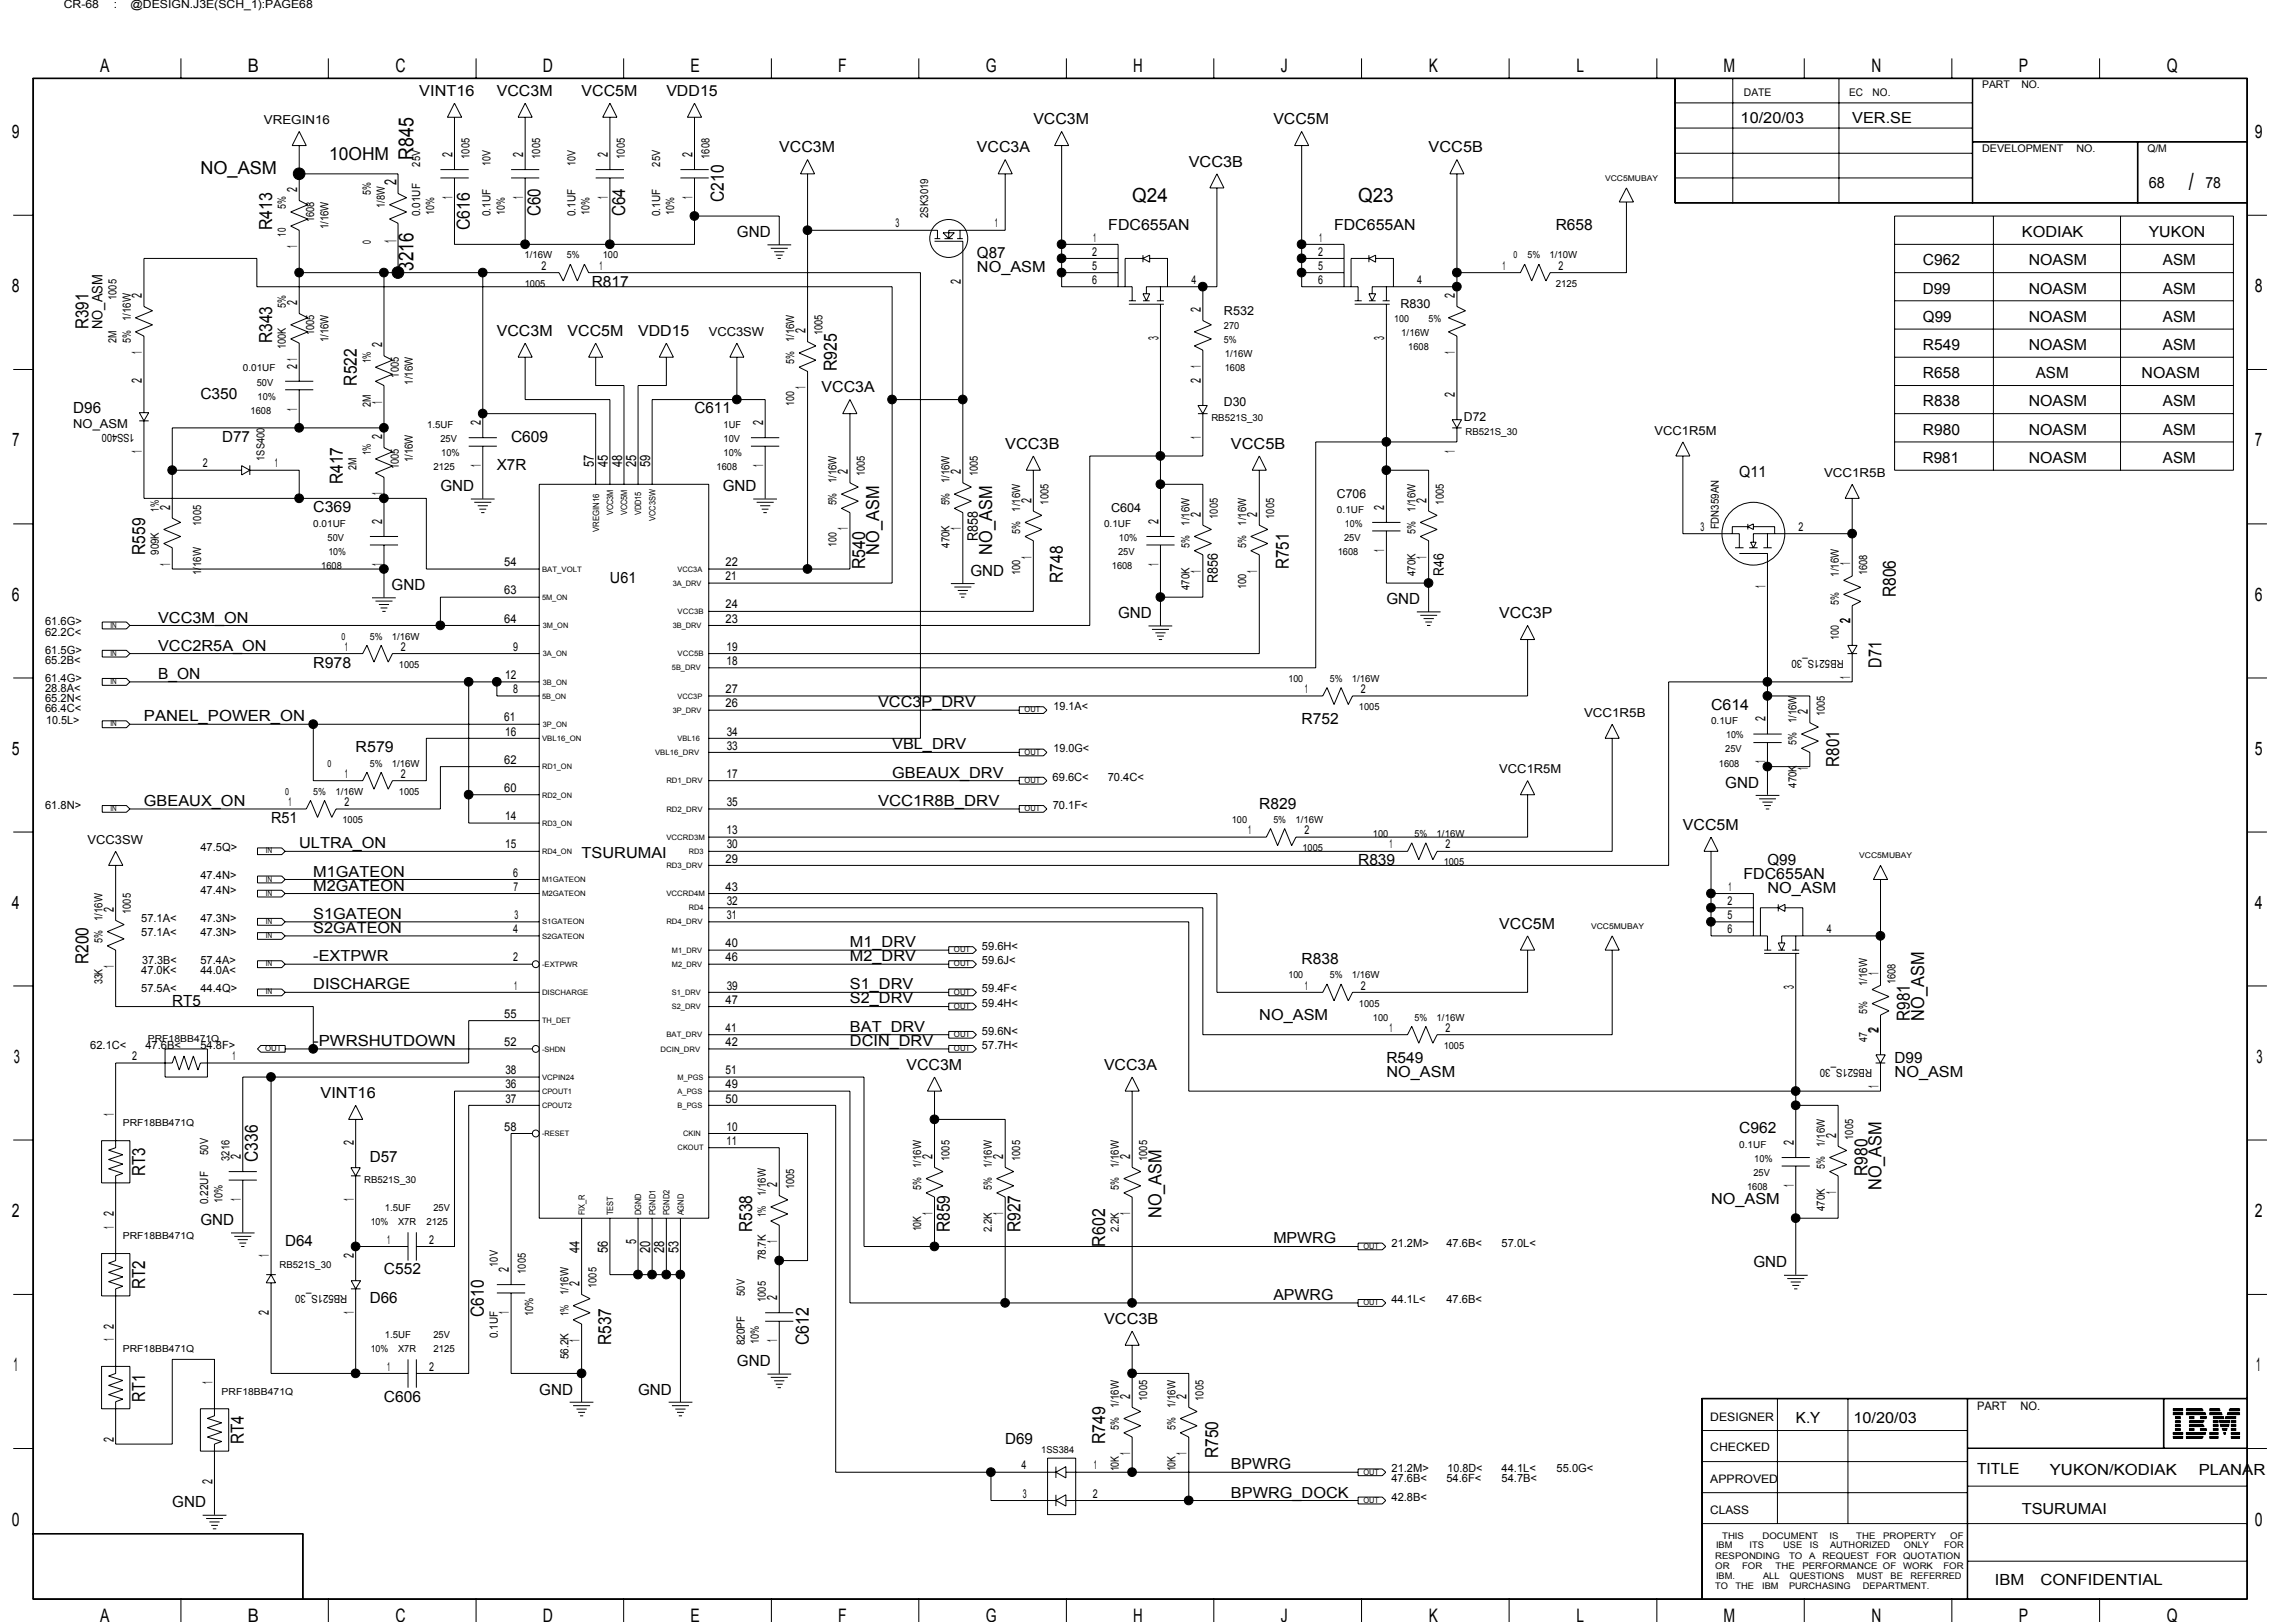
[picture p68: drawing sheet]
<svg xmlns="http://www.w3.org/2000/svg" width="297mm" height="210mm" viewBox="0 0 297 210" stroke-linecap="round" stroke-linejoin="round" font-family="sans-serif">
<defs><g id="words">
<text font-size="3.1" x="283.2" y="24.6">/</text>
<g font-size="2.7">
<text x="53.5" y="20.7" transform="rotate(-90 53.5 20.7)">R845</text>
<text x="53.5" y="35.1" transform="rotate(-90 53.5 35.1)">3216</text>
</g>
<g font-size="2.5">
<text x="146.5" y="26.1">Q24</text>
<text x="175.7" y="26.1">Q23</text>
</g>
<g font-size="2.4">
<text x="13" y="9.4">A</text>
<text x="32" y="9.4">B</text>
<text x="51.2" y="9.4">C</text>
<text x="70.2" y="9.4">D</text>
<text x="89.3" y="9.4">E</text>
<text x="108.4" y="9.4">F</text>
<text x="127.5" y="9.4">G</text>
<text x="146.6" y="9.4">H</text>
<text x="165.7" y="9.4">J</text>
<text x="184.8" y="9.4">K</text>
<text x="203.9" y="9.4">L</text>
<text x="223" y="9.4">M</text>
<text x="242.1" y="9.4">N</text>
<text x="261.2" y="9.4">P</text>
<text x="280.3" y="9.4">Q</text>
<text x="1.5" y="17.9">9</text>
<text x="291.7" y="17.9">9</text>
<text x="1.5" y="37.8">8</text>
<text x="291.7" y="37.8">8</text>
<text x="1.6" y="57.8">7</text>
<text x="291.7" y="57.8">7</text>
<text x="1.5" y="77.7">6</text>
<text x="291.7" y="77.7">6</text>
<text x="1.5" y="97.7">5</text>
<text x="291.7" y="97.7">5</text>
<text x="1.5" y="117.6">4</text>
<text x="291.7" y="117.6">4</text>
<text x="1.8" y="137.5">3</text>
<text x="291.9" y="137.5">3</text>
<text x="1.5" y="157.5">2</text>
<text x="291.7" y="157.5">2</text>
<text x="1.8" y="177.5">1</text>
<text x="291.9" y="177.5">1</text>
<text x="1.5" y="197.4">0</text>
<text x="291.7" y="197.4">0</text>
<text x="13" y="209.9">A</text>
<text x="32" y="209.9">B</text>
<text x="51.2" y="209.9">C</text>
<text x="70.2" y="209.9">D</text>
<text x="89.3" y="209.9">E</text>
<text x="108.4" y="209.9">F</text>
<text x="127.5" y="209.9">G</text>
<text x="146.6" y="209.9">H</text>
<text x="165.7" y="209.9">J</text>
<text x="184.8" y="209.9">K</text>
<text x="203.9" y="209.9">L</text>
<text x="223" y="209.9">M</text>
<text x="242.1" y="209.9">N</text>
<text x="261.2" y="209.9">P</text>
<text x="280.3" y="209.9">Q</text>
</g>
<g font-size="2.3">
<text x="25.9" y="22.5">NO_ASM</text>
<text x="42.6" y="20.7">10OHM</text>
<text x="35.2" y="29.8" transform="rotate(-90 35.2 29.8)">R413</text>
<text x="60.8" y="29.8" transform="rotate(-90 60.8 29.8)">C616</text>
<text x="69.9" y="28" transform="rotate(-90 69.9 28)">C60</text>
<text x="80.9" y="28" transform="rotate(-90 80.9 28)">C64</text>
<text x="93.7" y="26.1" transform="rotate(-90 93.7 26.1)">C210</text>
<text x="11.5" y="42.6" transform="rotate(-90 11.5 42.6)">R391</text>
<text x="35.2" y="44.4" transform="rotate(-90 35.2 44.4)">R343</text>
<text x="46.2" y="49.9" transform="rotate(-90 46.2 49.9)">R522</text>
<text x="108.3" y="48.1" transform="rotate(-90 108.3 48.1)">R925</text>
<text x="44.3" y="62.7" transform="rotate(-90 44.3 62.7)">R417</text>
<text x="18.8" y="71.8" transform="rotate(-90 18.8 71.8)">R559</text>
<text x="113.7" y="71.8" transform="rotate(-90 113.7 71.8)">NO_ASM</text>
<text x="128.4" y="71.8" transform="rotate(-90 128.4 71.8)">NO_ASM</text>
<text x="111.9" y="73.6" transform="rotate(-90 111.9 73.6)">R540</text>
<text x="137.5" y="75.5" transform="rotate(-90 137.5 75.5)">R748</text>
<text x="166.7" y="73.6" transform="rotate(-90 166.7 73.6)">R751</text>
<text x="245.3" y="77.3" transform="rotate(-90 245.3 77.3)">R806</text>
<text x="243.4" y="86.4" transform="rotate(-90 243.4 86.4)">D71</text>
<text x="238" y="99.2" transform="rotate(-90 238 99.2)">R801</text>
<text x="11.5" y="124.8" transform="rotate(-90 11.5 124.8)">R200</text>
<text x="247.1" y="132.1" transform="rotate(-90 247.1 132.1)">R981</text>
<text x="248.9" y="132.1" transform="rotate(-90 248.9 132.1)">NO_ASM</text>
<text x="18.8" y="152.2" transform="rotate(-90 18.8 152.2)">RT3</text>
<text x="33.4" y="150.3" transform="rotate(-90 33.4 150.3)">C336</text>
<text x="241.6" y="152.2" transform="rotate(-90 241.6 152.2)">R980</text>
<text x="243.4" y="154" transform="rotate(-90 243.4 154)">NO_ASM</text>
<text x="97.3" y="159.5" transform="rotate(-90 97.3 159.5)">R538</text>
<text x="122.9" y="159.5" transform="rotate(-90 122.9 159.5)">R859</text>
<text x="132" y="159.5" transform="rotate(-90 132 159.5)">R927</text>
<text x="143" y="161.3" transform="rotate(-90 143 161.3)">R602</text>
<text x="150.3" y="157.6" transform="rotate(-90 150.3 157.6)">NO_ASM</text>
<text x="18.8" y="166.8" transform="rotate(-90 18.8 166.8)">RT2</text>
<text x="62.6" y="170.4" transform="rotate(-90 62.6 170.4)">C610</text>
<text x="79.1" y="174.1" transform="rotate(-90 79.1 174.1)">R537</text>
<text x="104.6" y="174.1" transform="rotate(-90 104.6 174.1)">C612</text>
<text x="18.8" y="181.4" transform="rotate(-90 18.8 181.4)">RT1</text>
<text x="31.6" y="186.9" transform="rotate(-90 31.6 186.9)">RT4</text>
<text x="143" y="186.9" transform="rotate(-90 143 186.9)">R749</text>
<text x="157.6" y="188.7" transform="rotate(-90 157.6 188.7)">R750</text>
</g>
<g font-size="2.2">
<text x="51.3" y="24" transform="rotate(-90 51.3 24)">2</text>
<text x="51.3" y="31.4" transform="rotate(-90 51.3 31.4)">1</text>
</g>
<g font-size="2">
<text x="54.2" y="12.4">VINT16</text>
<text x="64.3" y="12.4">VCC3M</text>
<text x="75.2" y="12.4">VCC5M</text>
<text x="86.2" y="12.4">VDD15</text>
<text x="133.7" y="16.1">VCC3M</text>
<text x="164.7" y="16.1">VCC5M</text>
<text x="225.2" y="15.9">10/20/03</text>
<text x="239.6" y="15.9">VER.SE</text>
<text x="100.8" y="19.7">VCC3M</text>
<text x="126.4" y="19.7">VCC3A</text>
<text x="153.8" y="21.5">VCC3B</text>
<text x="184.8" y="19.7">VCC5B</text>
<text x="143.4" y="29.8">FDC655AN</text>
<text x="172.6" y="29.8">FDC655AN</text>
<text x="201.3" y="29.8">R658</text>
<text x="278" y="24.3">68</text>
<text x="285.3" y="24.3">78</text>
<text x="95.3" y="30.7">GND</text>
<text x="126.4" y="33.4">Q87</text>
<text x="126.4" y="35.3">NO_ASM</text>
<text x="248.8" y="34.3">C962</text>
<text x="261.6" y="30.7">KODIAK</text>
<text x="262.5" y="34.3">NOASM</text>
<text x="278" y="30.7">YUKON</text>
<text x="279.8" y="34.3">ASM</text>
<text x="76.6" y="37.1">R817</text>
<text x="248.8" y="38">D99</text>
<text x="248.8" y="41.7">Q99</text>
<text x="262.5" y="41.7">NOASM</text>
<text x="262.5" y="38">NOASM</text>
<text x="279.8" y="41.7">ASM</text>
<text x="279.8" y="38">ASM</text>
<text x="64.3" y="43.5">VCC3M</text>
<text x="73.4" y="43.5">VCC5M</text>
<text x="82.5" y="43.5">VDD15</text>
<text x="248.8" y="45.3">R549</text>
<text x="262.5" y="45.3">NOASM</text>
<text x="279.8" y="45.3">ASM</text>
<text x="9.5" y="53.5">D96</text>
<text x="25.9" y="51.7">C350</text>
<text x="89.8" y="53.5">C611</text>
<text x="106.3" y="50.8">VCC3A</text>
<text x="248.8" y="52.6">R838</text>
<text x="248.8" y="49">R658</text>
<text x="262.5" y="52.6">NOASM</text>
<text x="263.4" y="49">ASM</text>
<text x="277.1" y="49">NOASM</text>
<text x="279.8" y="52.6">ASM</text>
<text x="28.7" y="57.2">D77</text>
<text x="66.1" y="57.2">C609</text>
<text x="130" y="58.1">VCC3B</text>
<text x="159.3" y="58.1">VCC5B</text>
<text x="248.8" y="59.9">R981</text>
<text x="248.8" y="56.3">R980</text>
<text x="262.5" y="59.9">NOASM</text>
<text x="262.5" y="56.3">NOASM</text>
<text x="279.8" y="56.3">ASM</text>
<text x="279.8" y="59.9">ASM</text>
<text x="57" y="63.6">GND</text>
<text x="64.3" y="60.8">X7R</text>
<text x="93.5" y="63.6">GND</text>
<text x="225" y="61.7">Q11</text>
<text x="40.5" y="66.3">C369</text>
<text x="50.7" y="76.3">GND</text>
<text x="78.9" y="75.4">U61</text>
<text x="125.5" y="74.5">GND</text>
<text x="20.4" y="80.6">VCC3M_ON</text>
<text x="144.7" y="80">GND</text>
<text x="179.4" y="78.2">GND</text>
<text x="194" y="80">VCC3P</text>
<text x="20.4" y="84.2">VCC2R5A_ON</text>
<text x="20.4" y="87.9">B_ON</text>
<text x="40.5" y="86.4">R978</text>
<text x="18.6" y="93.3">PANEL_POWER_ON</text>
<text x="113.6" y="91.5">VCC3P_DRV</text>
<text x="168.4" y="93.7">R752</text>
<text x="221.4" y="91.9">C614</text>
<text x="46" y="97.3">R579</text>
<text x="115.4" y="100.6">GBEAUX_DRV</text>
<text x="115.4" y="97">VBL_DRV</text>
<text x="223.2" y="101.9">GND</text>
<text x="18.6" y="104.3">GBEAUX_ON</text>
<text x="35.1" y="106.5">R51</text>
<text x="113.6" y="104.3">VCC1R8B_DRV</text>
<text x="162.9" y="104.7">R829</text>
<text x="217.7" y="107.4">VCC5M</text>
<text x="38.7" y="109.8">ULTRA_ON</text>
<text x="40.5" y="113.4">M1GATEON</text>
<text x="75.2" y="111.1">TSURUMAI</text>
<text x="175.7" y="112">R839</text>
<text x="225.6" y="113.8">FDC655AN</text>
<text x="228.7" y="112">Q99</text>
<text x="40.5" y="118.9">S1GATEON</text>
<text x="40.5" y="115.3">M2GATEON</text>
<text x="228.7" y="115.6">NO_ASM</text>
<text x="40.5" y="124.4">-EXTPWR</text>
<text x="40.5" y="120.7">S2GATEON</text>
<text x="110" y="122.6">M1_DRV</text>
<text x="110" y="124.4">M2_DRV</text>
<text x="168.4" y="124.8">R838</text>
<text x="194" y="120.2">VCC5M</text>
<text x="22.3" y="130.2">RT5</text>
<text x="40.5" y="128">DISCHARGE</text>
<text x="110" y="128">S1_DRV</text>
<text x="110" y="129.9">S2_DRV</text>
<text x="40.5" y="135.3">-PWRSHUTDOWN</text>
<text x="110" y="133.5">BAT_DRV</text>
<text x="110" y="135.3">DCIN_DRV</text>
<text x="162.9" y="132.1">NO_ASM</text>
<text x="179.4" y="137.5">R549</text>
<text x="245.1" y="137.5">D99</text>
<text x="41.5" y="142.1">VINT16</text>
<text x="117.3" y="138.5">VCC3M</text>
<text x="142.8" y="138.5">VCC3A</text>
<text x="179.4" y="139.4">NO_ASM</text>
<text x="245.1" y="139.4">NO_ASM</text>
<text x="225" y="146.7">C962</text>
<text x="47.9" y="150.3">D57</text>
<text x="221.4" y="155.8">NO_ASM</text>
<text x="25.9" y="158.5">GND</text>
<text x="36.9" y="161.3">D64</text>
<text x="164.7" y="160.9">MPWRG</text>
<text x="49.7" y="164.9">C552</text>
<text x="226.8" y="164">GND</text>
<text x="47.9" y="168.6">D66</text>
<text x="142.8" y="171.3">VCC3B</text>
<text x="164.7" y="168.2">APWRG</text>
<text x="95.3" y="176.8">GND</text>
<text x="49.7" y="181.4">C606</text>
<text x="69.8" y="180.5">GND</text>
<text x="82.5" y="180.5">GND</text>
<text x="232.3" y="184.1">K.Y</text>
<text x="239.8" y="184.1">10/20/03</text>
<text x="130" y="186.9">D69</text>
<text x="159.3" y="190.1">BPWRG</text>
<text x="255.8" y="190.8">TITLE</text>
<text x="265.2" y="190.9">YUKON/KODIAK</text>
<text x="284.5" y="190.9">PLANAR</text>
<text x="22.3" y="195.1">GND</text>
<text x="159.3" y="193.8">BPWRG_DOCK</text>
<text x="261.6" y="196">TSURUMAI</text>
<text x="258.1" y="205.1">IBM</text>
<text x="264" y="205.1">CONFIDENTIAL</text>
</g>
<g font-size="1.9">
<text x="13.2" y="42.6" transform="rotate(-90 13.2 42.6)">NO_ASM</text>
<text x="126.5" y="70" transform="rotate(-90 126.5 70)">R858</text>
<text x="157.5" y="75.5" transform="rotate(-90 157.5 75.5)">R856</text>
<text x="186.8" y="74.5" transform="rotate(-90 186.8 74.5)">R46</text>
</g>
<g font-size="1.8">
<text x="58.5" y="20.3" transform="rotate(-90 58.5 20.3)">2</text>
<text x="67.7" y="20.3" transform="rotate(-90 67.7 20.3)">2</text>
<text x="78.6" y="20.3" transform="rotate(-90 78.6 20.3)">2</text>
<text x="89.6" y="20.3" transform="rotate(-90 89.6 20.3)">2</text>
<text x="38.5" y="24.9" transform="rotate(-90 38.5 24.9)">2</text>
<text x="58.5" y="25.7" transform="rotate(-90 58.5 25.7)">1</text>
<text x="67.7" y="25.7" transform="rotate(-90 67.7 25.7)">1</text>
<text x="78.6" y="25.7" transform="rotate(-90 78.6 25.7)">1</text>
<text x="89.6" y="25.7" transform="rotate(-90 89.6 25.7)">1</text>
<text x="38.5" y="32.1" transform="rotate(-90 38.5 32.1)">1</text>
<text x="18.4" y="38.6" transform="rotate(-90 18.4 38.6)">2</text>
<text x="38.5" y="39.5" transform="rotate(-90 38.5 39.5)">2</text>
<text x="124.3" y="36.8" transform="rotate(-90 124.3 36.8)">2</text>
<text x="155.4" y="40.4" transform="rotate(-90 155.4 40.4)">2</text>
<text x="188.2" y="38.6" transform="rotate(-90 188.2 38.6)">2</text>
<text x="18.4" y="45.8" transform="rotate(-90 18.4 45.8)">1</text>
<text x="38.5" y="47.7" transform="rotate(-90 38.5 47.7)">2</text>
<text x="38.5" y="46.7" transform="rotate(-90 38.5 46.7)">1</text>
<text x="49.4" y="45" transform="rotate(-90 49.4 45)">2</text>
<text x="104.2" y="43.1" transform="rotate(-90 104.2 43.1)">2</text>
<text x="149.9" y="44" transform="rotate(-90 149.9 44)">3</text>
<text x="155.4" y="47.6" transform="rotate(-90 155.4 47.6)">1</text>
<text x="179.1" y="44" transform="rotate(-90 179.1 44)">3</text>
<text x="188.2" y="45.8" transform="rotate(-90 188.2 45.8)">1</text>
<text x="18.4" y="49.5" transform="rotate(-90 18.4 49.5)">2</text>
<text x="38.5" y="53.1" transform="rotate(-90 38.5 53.1)">1</text>
<text x="49.4" y="52.2" transform="rotate(-90 49.4 52.2)">1</text>
<text x="104.2" y="50.4" transform="rotate(-90 104.2 50.4)">1</text>
<text x="155.4" y="49.5" transform="rotate(-90 155.4 49.5)">2</text>
<text x="188.2" y="51.4" transform="rotate(-90 188.2 51.4)">2</text>
<text x="18.4" y="58.6" transform="rotate(-90 18.4 58.6)">1</text>
<text x="49.4" y="56.8" transform="rotate(-90 49.4 56.8)">2</text>
<text x="62.2" y="55" transform="rotate(-90 62.2 55)">2</text>
<text x="98.7" y="55" transform="rotate(-90 98.7 55)">2</text>
<text x="155.4" y="56.8" transform="rotate(-90 155.4 56.8)">1</text>
<text x="188.2" y="58.6" transform="rotate(-90 188.2 58.6)">1</text>
<text x="22" y="66" transform="rotate(-90 22 66)">2</text>
<text x="49.4" y="64.1" transform="rotate(-90 49.4 64.1)">1</text>
<text x="62.2" y="60.4" transform="rotate(-90 62.2 60.4)">1</text>
<text x="76.8" y="60.5" transform="rotate(-90 76.8 60.5)">57</text>
<text x="78.6" y="60.5" transform="rotate(-90 78.6 60.5)">45</text>
<text x="80.5" y="60.5" transform="rotate(-90 80.5 60.5)">48</text>
<text x="82.3" y="60.5" transform="rotate(-90 82.3 60.5)">25</text>
<text x="84.1" y="60.5" transform="rotate(-90 84.1 60.5)">59</text>
<text x="98.7" y="60.4" transform="rotate(-90 98.7 60.4)">1</text>
<text x="109.7" y="61.4" transform="rotate(-90 109.7 61.4)">2</text>
<text x="124.3" y="61.4" transform="rotate(-90 124.3 61.4)">2</text>
<text x="133.4" y="65" transform="rotate(-90 133.4 65)">2</text>
<text x="179.1" y="66" transform="rotate(-90 179.1 66)">2</text>
<text x="184.6" y="65" transform="rotate(-90 184.6 65)">2</text>
<text x="49.4" y="67.8" transform="rotate(-90 49.4 67.8)">2</text>
<text x="109.7" y="68.6" transform="rotate(-90 109.7 68.6)">1</text>
<text x="124.3" y="68.6" transform="rotate(-90 124.3 68.6)">1</text>
<text x="149.9" y="67.8" transform="rotate(-90 149.9 67.8)">2</text>
<text x="155.4" y="66.9" transform="rotate(-90 155.4 66.9)">2</text>
<text x="162.7" y="66.9" transform="rotate(-90 162.7 66.9)">2</text>
<text x="179.1" y="71.4" transform="rotate(-90 179.1 71.4)">1</text>
<text x="22" y="73.2" transform="rotate(-90 22 73.2)">1</text>
<text x="49.4" y="73.2" transform="rotate(-90 49.4 73.2)">1</text>
<text x="133.4" y="72.3" transform="rotate(-90 133.4 72.3)">1</text>
<text x="149.9" y="73.2" transform="rotate(-90 149.9 73.2)">1</text>
<text x="155.4" y="74.1" transform="rotate(-90 155.4 74.1)">1</text>
<text x="162.7" y="74.1" transform="rotate(-90 162.7 74.1)">1</text>
<text x="184.6" y="72.3" transform="rotate(-90 184.6 72.3)">1</text>
<text x="228.4" y="76.1" transform="rotate(-90 228.4 76.1)">1</text>
<text x="239.4" y="73.1" transform="rotate(-90 239.4 73.1)">1</text>
<text x="239.4" y="80.6" transform="rotate(-90 239.4 80.6)">2</text>
<text x="239.4" y="87.8" transform="rotate(-90 239.4 87.8)">1</text>
<text x="228.4" y="93.4" transform="rotate(-90 228.4 93.4)">2</text>
<text x="233.9" y="92.4" transform="rotate(-90 233.9 92.4)">2</text>
<text x="228.4" y="98.8" transform="rotate(-90 228.4 98.8)">1</text>
<text x="233.9" y="99.7" transform="rotate(-90 233.9 99.7)">1</text>
<text x="14.7" y="118" transform="rotate(-90 14.7 118)">2</text>
<text x="14.7" y="125.3" transform="rotate(-90 14.7 125.3)">1</text>
<text x="232.1" y="128" transform="rotate(-90 232.1 128)">3</text>
<text x="243" y="126.1" transform="rotate(-90 243 126.1)">1</text>
<text x="243" y="133.6" transform="rotate(-90 243 133.6)">2</text>
<text x="243" y="140.8" transform="rotate(-90 243 140.8)">1</text>
<text x="14.7" y="144.4" transform="rotate(-90 14.7 144.4)">1</text>
<text x="31.2" y="150" transform="rotate(-90 31.2 150)">2</text>
<text x="45.8" y="148.1" transform="rotate(-90 45.8 148.1)">2</text>
<text x="120.6" y="150" transform="rotate(-90 120.6 150)">2</text>
<text x="129.8" y="150" transform="rotate(-90 129.8 150)">2</text>
<text x="146.2" y="150" transform="rotate(-90 146.2 150)">2</text>
<text x="232.1" y="148.1" transform="rotate(-90 232.1 148.1)">2</text>
<text x="237.6" y="147.2" transform="rotate(-90 237.6 147.2)">2</text>
<text x="31.2" y="155.4" transform="rotate(-90 31.2 155.4)">1</text>
<text x="45.8" y="155.4" transform="rotate(-90 45.8 155.4)">1</text>
<text x="100.6" y="153.6" transform="rotate(-90 100.6 153.6)">2</text>
<text x="232.1" y="153.6" transform="rotate(-90 232.1 153.6)">1</text>
<text x="237.6" y="154.5" transform="rotate(-90 237.6 154.5)">1</text>
<text x="14.7" y="159" transform="rotate(-90 14.7 159)">1</text>
<text x="14.7" y="157.4" transform="rotate(-90 14.7 157.4)">2</text>
<text x="82.3" y="161" transform="rotate(-90 82.3 161)">5</text>
<text x="100.6" y="160.9" transform="rotate(-90 100.6 160.9)">1</text>
<text x="120.6" y="157.2" transform="rotate(-90 120.6 157.2)">1</text>
<text x="129.8" y="157.2" transform="rotate(-90 129.8 157.2)">1</text>
<text x="146.2" y="157.2" transform="rotate(-90 146.2 157.2)">1</text>
<text x="34.8" y="162.6" transform="rotate(-90 34.8 162.6)">1</text>
<text x="45.8" y="162.8" transform="rotate(-90 45.8 162.8)">2</text>
<text x="65.8" y="164.6" transform="rotate(-90 65.8 164.6)">2</text>
<text x="75" y="166.4" transform="rotate(-90 75 166.4)">2</text>
<text x="75" y="162.2" transform="rotate(-90 75 162.2)">44</text>
<text x="78.6" y="162.2" transform="rotate(-90 78.6 162.2)">56</text>
<text x="84.1" y="162.2" transform="rotate(-90 84.1 162.2)">20</text>
<text x="85.9" y="162.2" transform="rotate(-90 85.9 162.2)">28</text>
<text x="87.8" y="162.2" transform="rotate(-90 87.8 162.2)">53</text>
<text x="14.7" y="173.6" transform="rotate(-90 14.7 173.6)">1</text>
<text x="14.7" y="172" transform="rotate(-90 14.7 172)">2</text>
<text x="34.8" y="170.1" transform="rotate(-90 34.8 170.1)">2</text>
<text x="45.8" y="170" transform="rotate(-90 45.8 170)">1</text>
<text x="65.8" y="170" transform="rotate(-90 65.8 170)">1</text>
<text x="75" y="173.7" transform="rotate(-90 75 173.7)">1</text>
<text x="100.6" y="173.7" transform="rotate(-90 100.6 173.7)">1</text>
<text x="100.6" y="168.3" transform="rotate(-90 100.6 168.3)">2</text>
<text x="27.5" y="179.1" transform="rotate(-90 27.5 179.1)">1</text>
<text x="146.2" y="181" transform="rotate(-90 146.2 181)">2</text>
<text x="153.5" y="181" transform="rotate(-90 153.5 181)">2</text>
<text x="14.7" y="186.6" transform="rotate(-90 14.7 186.6)">2</text>
<text x="146.2" y="188.3" transform="rotate(-90 146.2 188.3)">1</text>
<text x="153.5" y="188.3" transform="rotate(-90 153.5 188.3)">1</text>
<text x="27.5" y="192.1" transform="rotate(-90 27.5 192.1)">2</text>
</g>
<g font-size="1.6">
<text x="34.1" y="16.1">VREGIN16</text>
<text x="115.9" y="29.4">3</text>
<text x="128.7" y="29.4">1</text>
<text x="70.1" y="34.9">2</text>
<text x="77.6" y="34.9">1</text>
<text x="141.3" y="34.9">5</text>
<text x="141.3" y="33.1">2</text>
<text x="141.4" y="31.3">1</text>
<text x="170.5" y="34.9">5</text>
<text x="170.5" y="33.1">2</text>
<text x="170.6" y="31.3">1</text>
<text x="194.4" y="34.9">1</text>
<text x="201.6" y="34.9">2</text>
<text x="141.3" y="36.7">6</text>
<text x="154.2" y="36.7">4</text>
<text x="158.3" y="40.7">R532</text>
<text x="170.5" y="36.7">6</text>
<text x="181.2" y="39.8">R830</text>
<text x="183.4" y="36.7">4</text>
<text x="91.7" y="43.5">VCC3SW</text>
<text x="158.3" y="52.6">D30</text>
<text x="9.5" y="55.4">NO_ASM</text>
<text x="189.4" y="54.4">D72</text>
<text x="214.1" y="56.3">VCC1R5M</text>
<text x="26.2" y="60.5">2</text>
<text x="35.6" y="60.5">1</text>
<text x="173" y="64.5">C706</text>
<text x="236" y="61.7">VCC1R5B</text>
<text x="143.7" y="66.3">C604</text>
<text x="220" y="68.7">3</text>
<text x="232.7" y="68.7">2</text>
<text x="65.2" y="76.9">63</text>
<text x="65.2" y="73.3">54</text>
<text x="93.9" y="73.3">22</text>
<text x="93.9" y="75.1">21</text>
<text x="65.2" y="80.6">64</text>
<text x="93.9" y="78.7">24</text>
<text x="93.9" y="80.6">23</text>
<text x="44.6" y="84.2">1</text>
<text x="51.9" y="84.2">2</text>
<text x="65.4" y="87.9">12</text>
<text x="66.4" y="84.2">9</text>
<text x="66.4" y="89.7">8</text>
<text x="93.9" y="89.7">27</text>
<text x="94" y="84.2">19</text>
<text x="94" y="86">18</text>
<text x="168.8" y="89.7">1</text>
<text x="176.1" y="89.7">2</text>
<text x="65.2" y="93.4">61</text>
<text x="65.4" y="95.2">16</text>
<text x="93.9" y="91.5">26</text>
<text x="94" y="95.2">34</text>
<text x="204.9" y="92.8">VCC1R5B</text>
<text x="44.6" y="100.7">1</text>
<text x="51.9" y="100.7">2</text>
<text x="65.2" y="98.8">62</text>
<text x="94" y="100.7">17</text>
<text x="94" y="97">33</text>
<text x="194" y="100.1">VCC1R5M</text>
<text x="37.3" y="104.3">1</text>
<text x="44.6" y="104.3">2</text>
<text x="65.2" y="102.5">60</text>
<text x="65.4" y="106.2">14</text>
<text x="94" y="108">13</text>
<text x="94" y="104.3">35</text>
<text x="161.5" y="108">1</text>
<text x="168.8" y="108">2</text>
<text x="11.3" y="109.2">VCC3SW</text>
<text x="65.4" y="109.8">15</text>
<text x="66.4" y="113.5">6</text>
<text x="93.9" y="111.6">29</text>
<text x="94" y="109.8">30</text>
<text x="179.8" y="109.8">1</text>
<text x="187" y="109.8">2</text>
<text x="66.4" y="115.3">7</text>
<text x="66.5" y="118.9">3</text>
<text x="93.9" y="115.3">43</text>
<text x="94" y="117.1">32</text>
<text x="94" y="118.9">31</text>
<text x="223.5" y="118.9">5</text>
<text x="223.5" y="117.1">2</text>
<text x="223.6" y="115.3">1</text>
<text x="66.4" y="120.8">4</text>
<text x="66.4" y="124.4">2</text>
<text x="93.9" y="124.4">46</text>
<text x="93.9" y="122.6">40</text>
<text x="223.5" y="120.8">6</text>
<text x="236.3" y="120.8">4</text>
<text x="65.2" y="131.7">55</text>
<text x="66.5" y="128.1">1</text>
<text x="93.9" y="129.9">47</text>
<text x="94" y="128.1">39</text>
<text x="168.8" y="128.1">1</text>
<text x="176.1" y="128.1">2</text>
<text x="17.1" y="137.2">2</text>
<text x="30.1" y="137.2">1</text>
<text x="65.2" y="135.4">52</text>
<text x="93.9" y="135.4">42</text>
<text x="93.9" y="133.5">41</text>
<text x="179.8" y="133.5">1</text>
<text x="187" y="133.5">2</text>
<text x="65.4" y="139">38</text>
<text x="65.4" y="142.7">37</text>
<text x="65.4" y="140.8">36</text>
<text x="93.9" y="139">51</text>
<text x="93.9" y="142.7">50</text>
<text x="93.9" y="140.8">49</text>
<text x="65.2" y="146.3">58</text>
<text x="94" y="148.1">11</text>
<text x="94" y="146.3">10</text>
<text x="50.1" y="160.9">1</text>
<text x="55.5" y="160.9">2</text>
<text x="50.1" y="177.4">1</text>
<text x="55.5" y="177.4">2</text>
<text x="132.2" y="190.2">4</text>
<text x="141.5" y="190.2">1</text>
<text x="132.3" y="193.8">3</text>
<text x="141.4" y="193.8">2</text>
</g>
<g font-size="1.5">
<text x="8.3" y="1">CR-68</text>
<text x="14.7" y="1">:</text>
<text x="16.9" y="1">@DESIGN.J3E(SCH_1):PAGE68</text>
<text x="54.4" y="21.6" transform="rotate(-90 54.4 21.6)">25V</text>
<text x="60.7" y="20.6" transform="rotate(-90 60.7 20.6)">1005</text>
<text x="63.5" y="21.5" transform="rotate(-90 63.5 21.5)">10V</text>
<text x="69.9" y="20.6" transform="rotate(-90 69.9 20.6)">1005</text>
<text x="74.4" y="21.5" transform="rotate(-90 74.4 21.5)">10V</text>
<text x="80.8" y="20.6" transform="rotate(-90 80.8 20.6)">1005</text>
<text x="85.4" y="21.6" transform="rotate(-90 85.4 21.6)">25V</text>
<text x="91.8" y="20.6" transform="rotate(-90 91.8 20.6)">1608</text>
<text x="37" y="27.1" transform="rotate(-90 37 27.1)">5%</text>
<text x="40.6" y="28.8" transform="rotate(-90 40.6 28.8)">1608</text>
<text x="42.5" y="29.7" transform="rotate(-90 42.5 29.7)">1/16W</text>
<text x="48" y="25.2" transform="rotate(-90 48 25.2)">5%</text>
<text x="49.8" y="26.9" transform="rotate(-90 49.8 26.9)">1/8W</text>
<text x="54.4" y="28" transform="rotate(-90 54.4 28)">0.01UF</text>
<text x="56.2" y="27.9" transform="rotate(-90 56.2 27.9)">10%</text>
<text x="63.5" y="28" transform="rotate(-90 63.5 28)">0.1UF</text>
<text x="65.3" y="27.9" transform="rotate(-90 65.3 27.9)">10%</text>
<text x="74.4" y="28" transform="rotate(-90 74.4 28)">0.1UF</text>
<text x="76.3" y="27.9" transform="rotate(-90 76.3 27.9)">10%</text>
<text x="85.4" y="28" transform="rotate(-90 85.4 28)">0.1UF</text>
<text x="87.2" y="27.9" transform="rotate(-90 87.2 27.9)">10%</text>
<text x="37" y="30.6" transform="rotate(-90 37 30.6)">10</text>
<text x="48" y="31.6" transform="rotate(-90 48 31.6)">0</text>
<text x="15.1" y="38.8" transform="rotate(-90 15.1 38.8)">1005</text>
<text x="16.9" y="41.6" transform="rotate(-90 16.9 41.6)">1/16W</text>
<text x="37" y="39.8" transform="rotate(-90 37 39.8)">5%</text>
<text x="15.1" y="44.4" transform="rotate(-90 15.1 44.4)">2M</text>
<text x="16.9" y="44.4" transform="rotate(-90 16.9 44.4)">5%</text>
<text x="37" y="45.2" transform="rotate(-90 37 45.2)">100K</text>
<text x="40.6" y="43.4" transform="rotate(-90 40.6 43.4)">1005</text>
<text x="42.5" y="44.3" transform="rotate(-90 42.5 44.3)">1/16W</text>
<text x="48" y="47" transform="rotate(-90 48 47)">1%</text>
<text x="102.7" y="47.1" transform="rotate(-90 102.7 47.1)">5%</text>
<text x="102.7" y="44.3" transform="rotate(-90 102.7 44.3)">1/16W</text>
<text x="106.4" y="43.4" transform="rotate(-90 106.4 43.4)">1005</text>
<text x="48" y="52.6" transform="rotate(-90 48 52.6)">2M</text>
<text x="51.6" y="48.9" transform="rotate(-90 51.6 48.9)">1005</text>
<text x="53.4" y="49.8" transform="rotate(-90 53.4 49.8)">1/16W</text>
<text x="102.7" y="52.5" transform="rotate(-90 102.7 52.5)">100</text>
<text x="48" y="58.9" transform="rotate(-90 48 58.9)">1%</text>
<text x="53.4" y="59.8" transform="rotate(-90 53.4 59.8)">1/16W</text>
<text x="46.1" y="60.9" transform="rotate(-90 46.1 60.9)">2M</text>
<text x="51.6" y="60.7" transform="rotate(-90 51.6 60.7)">1005</text>
<text x="108.2" y="65.4" transform="rotate(-90 108.2 65.4)">5%</text>
<text x="108.2" y="62.6" transform="rotate(-90 108.2 62.6)">1/16W</text>
<text x="111.9" y="61.7" transform="rotate(-90 111.9 61.7)">1005</text>
<text x="122.8" y="65.4" transform="rotate(-90 122.8 65.4)">5%</text>
<text x="122.8" y="62.6" transform="rotate(-90 122.8 62.6)">1/16W</text>
<text x="126.5" y="61.7" transform="rotate(-90 126.5 61.7)">1005</text>
<text x="135.6" y="65.3" transform="rotate(-90 135.6 65.3)">1005</text>
<text x="186.8" y="65.3" transform="rotate(-90 186.8 65.3)">1005</text>
<text x="20.5" y="71.8" transform="rotate(-90 20.5 71.8)">909K</text>
<text x="20.5" y="66.2" transform="rotate(-90 20.5 66.2)">1%</text>
<text x="26" y="68.1" transform="rotate(-90 26 68.1)">1005</text>
<text x="108.2" y="70.8" transform="rotate(-90 108.2 70.8)">100</text>
<text x="122.8" y="70.9" transform="rotate(-90 122.8 70.9)">470K</text>
<text x="132" y="69.1" transform="rotate(-90 132 69.1)">5%</text>
<text x="132" y="66.2" transform="rotate(-90 132 66.2)">1/16W</text>
<text x="153.9" y="70.9" transform="rotate(-90 153.9 70.9)">5%</text>
<text x="153.9" y="68.1" transform="rotate(-90 153.9 68.1)">1/16W</text>
<text x="157.5" y="67.1" transform="rotate(-90 157.5 67.1)">1005</text>
<text x="161.2" y="70.9" transform="rotate(-90 161.2 70.9)">5%</text>
<text x="161.2" y="68.1" transform="rotate(-90 161.2 68.1)">1/16W</text>
<text x="164.8" y="67.1" transform="rotate(-90 164.8 67.1)">1005</text>
<text x="183.1" y="69.1" transform="rotate(-90 183.1 69.1)">5%</text>
<text x="183.1" y="66.2" transform="rotate(-90 183.1 66.2)">1/16W</text>
<text x="26" y="74.4" transform="rotate(-90 26 74.4)">1/16W</text>
<text x="132" y="74.4" transform="rotate(-90 132 74.4)">100</text>
<text x="153.9" y="76.4" transform="rotate(-90 153.9 76.4)">470K</text>
<text x="161.2" y="76.3" transform="rotate(-90 161.2 76.3)">100</text>
<text x="183.1" y="74.5" transform="rotate(-90 183.1 74.5)">470K</text>
<text x="237.9" y="74.6" transform="rotate(-90 237.9 74.6)">1/16W</text>
<text x="241.6" y="74.4" transform="rotate(-90 241.6 74.4)">1608</text>
<text x="5.8" y="80.9">61.6G&gt;</text>
<text x="5.8" y="82.3">62.2C&lt;</text>
<text x="237.9" y="82.8" transform="rotate(-90 237.9 82.8)">100</text>
<text x="237.9" y="78.3" transform="rotate(-90 237.9 78.3)">5%</text>
<text x="5.8" y="84.6">61.5G&gt;</text>
<text x="5.8" y="85.9">65.2B&lt;</text>
<text x="5.8" y="88.2">61.4G&gt;</text>
<text x="5.8" y="89.6">28.8A&lt;</text>
<text x="5.8" y="90.9">65.2N&lt;</text>
<text x="5.8" y="92.2">66.4C&lt;</text>
<text x="6" y="93.7">10.5L&gt;</text>
<text x="136.3" y="91.9">19.1A&lt;</text>
<text x="232.4" y="93.6" transform="rotate(-90 232.4 93.6)">1/16W</text>
<text x="236.1" y="92.7" transform="rotate(-90 236.1 92.7)">1005</text>
<text x="136.2" y="101">69.6C&lt;</text>
<text x="136.3" y="97.4">19.0G&lt;</text>
<text x="143.3" y="101">70.4C&lt;</text>
<text x="232.4" y="101.9" transform="rotate(-90 232.4 101.9)">470K</text>
<text x="232.4" y="96.5" transform="rotate(-90 232.4 96.5)">5%</text>
<text x="5.8" y="104.7">61.8N&gt;</text>
<text x="136.2" y="104.7">70.1F&lt;</text>
<text x="25.9" y="113.8">47.4N&gt;</text>
<text x="25.9" y="110.2">47.5Q&gt;</text>
<text x="13.2" y="119.2" transform="rotate(-90 13.2 119.2)">1/16W</text>
<text x="16.9" y="118.3" transform="rotate(-90 16.9 118.3)">1005</text>
<text x="18.3" y="119.3">57.1A&lt;</text>
<text x="25.9" y="119.3">47.3N&gt;</text>
<text x="25.9" y="115.6">47.4N&gt;</text>
<text x="13.2" y="122" transform="rotate(-90 13.2 122)">5%</text>
<text x="18.3" y="121.1">57.1A&lt;</text>
<text x="18.4" y="124.8">37.3B&lt;</text>
<text x="25.9" y="124.8">57.4A&gt;</text>
<text x="25.9" y="121.1">47.3N&gt;</text>
<text x="127" y="123">59.6H&lt;</text>
<text x="127" y="124.8">59.6J&lt;</text>
<text x="13.2" y="127.4" transform="rotate(-90 13.2 127.4)">33K</text>
<text x="18.3" y="126.1">47.0K&lt;</text>
<text x="18.3" y="128.4">57.5A&lt;</text>
<text x="25.9" y="126.1">44.0A&lt;</text>
<text x="25.9" y="128.4">44.4Q&gt;</text>
<text x="127" y="128.4">59.4F&lt;</text>
<text x="127" y="130.3">59.4H&lt;</text>
<text x="241.6" y="131.2" transform="rotate(-90 241.6 131.2)">5%</text>
<text x="241.6" y="127.6" transform="rotate(-90 241.6 127.6)">1/16W</text>
<text x="245.2" y="127.4" transform="rotate(-90 245.2 127.4)">1608</text>
<text x="11.7" y="135.7">62.1C&lt;</text>
<text x="18.8" y="135.7">47.6B&lt;</text>
<text x="25.9" y="135.7">54.8F&gt;</text>
<text x="127" y="133.9">59.6N&lt;</text>
<text x="127" y="135.7">57.7H&lt;</text>
<text x="241.6" y="134.9" transform="rotate(-90 241.6 134.9)">47</text>
<text x="26.9" y="149.4" transform="rotate(-90 26.9 149.4)">50V</text>
<text x="236.1" y="148.4" transform="rotate(-90 236.1 148.4)">1/16W</text>
<text x="239.7" y="147.5" transform="rotate(-90 239.7 147.5)">1005</text>
<text x="26.9" y="155.8" transform="rotate(-90 26.9 155.8)">0.22UF</text>
<text x="28.8" y="155.7" transform="rotate(-90 28.8 155.7)">10%</text>
<text x="29.7" y="150.2" transform="rotate(-90 29.7 150.2)">3216</text>
<text x="99.1" y="154.8" transform="rotate(-90 99.1 154.8)">1/16W</text>
<text x="102.7" y="153.9" transform="rotate(-90 102.7 153.9)">1005</text>
<text x="119.2" y="154" transform="rotate(-90 119.2 154)">5%</text>
<text x="119.2" y="151.2" transform="rotate(-90 119.2 151.2)">1/16W</text>
<text x="122.8" y="150.2" transform="rotate(-90 122.8 150.2)">1005</text>
<text x="128.3" y="154" transform="rotate(-90 128.3 154)">5%</text>
<text x="128.3" y="151.2" transform="rotate(-90 128.3 151.2)">1/16W</text>
<text x="132" y="150.2" transform="rotate(-90 132 150.2)">1005</text>
<text x="144.8" y="154" transform="rotate(-90 144.8 154)">5%</text>
<text x="144.8" y="151.2" transform="rotate(-90 144.8 151.2)">1/16W</text>
<text x="148.4" y="150.2" transform="rotate(-90 148.4 150.2)">1005</text>
<text x="236.1" y="151.3" transform="rotate(-90 236.1 151.3)">5%</text>
<text x="99.1" y="157.5" transform="rotate(-90 99.1 157.5)">1%</text>
<text x="119.2" y="159.4" transform="rotate(-90 119.2 159.4)">10K</text>
<text x="128.3" y="159.5" transform="rotate(-90 128.3 159.5)">2.2K</text>
<text x="144.8" y="159.5" transform="rotate(-90 144.8 159.5)">2.2K</text>
<text x="180" y="161.3">21.2M&gt;</text>
<text x="187.1" y="161.3">47.6B&lt;</text>
<text x="194.3" y="161.3">57.0L&lt;</text>
<text x="236.1" y="156.7" transform="rotate(-90 236.1 156.7)">470K</text>
<text x="64.4" y="163.9" transform="rotate(-90 64.4 163.9)">10V</text>
<text x="68" y="164.8" transform="rotate(-90 68 164.8)">1005</text>
<text x="73.5" y="167.6" transform="rotate(-90 73.5 167.6)">1/16W</text>
<text x="77.2" y="166.7" transform="rotate(-90 77.2 166.7)">1005</text>
<text x="96.3" y="167.7" transform="rotate(-90 96.3 167.7)">50V</text>
<text x="99.1" y="163.1" transform="rotate(-90 99.1 163.1)">78.7K</text>
<text x="64.4" y="173.2" transform="rotate(-90 64.4 173.2)">0.1UF</text>
<text x="69" y="170.3" transform="rotate(-90 69 170.3)">10%</text>
<text x="73.5" y="170.3" transform="rotate(-90 73.5 170.3)">1%</text>
<text x="98.2" y="174" transform="rotate(-90 98.2 174)">10%</text>
<text x="99.1" y="168.5" transform="rotate(-90 99.1 168.5)">1005</text>
<text x="180" y="168.6">44.1L&lt;</text>
<text x="187.1" y="168.6">47.6B&lt;</text>
<text x="73.5" y="175.9" transform="rotate(-90 73.5 175.9)">56.2K</text>
<text x="96.3" y="174.1" transform="rotate(-90 96.3 174.1)">820PF</text>
<text x="144.8" y="185" transform="rotate(-90 144.8 185)">5%</text>
<text x="144.8" y="182.2" transform="rotate(-90 144.8 182.2)">1/16W</text>
<text x="148.4" y="181.3" transform="rotate(-90 148.4 181.3)">1005</text>
<text x="152.1" y="185" transform="rotate(-90 152.1 185)">5%</text>
<text x="152.1" y="182.2" transform="rotate(-90 152.1 182.2)">1/16W</text>
<text x="155.7" y="181.3" transform="rotate(-90 155.7 181.3)">1005</text>
<text x="221.3" y="183.8">DESIGNER</text>
<text x="255.8" y="182.5">PART</text>
<text x="261.4" y="182.5">NO.</text>
<text x="144.8" y="190.4" transform="rotate(-90 144.8 190.4)">10K</text>
<text x="152.1" y="190.4" transform="rotate(-90 152.1 190.4)">10K</text>
<text x="180" y="191.8">47.6B&lt;</text>
<text x="180" y="190.5">21.2M&gt;</text>
<text x="187.1" y="191.8">54.6F&lt;</text>
<text x="187.3" y="190.5">10.8D&lt;</text>
<text x="194.3" y="191.8">54.7B&lt;</text>
<text x="194.3" y="190.5">44.1L&lt;</text>
<text x="201.4" y="190.5">55.0G&lt;</text>
<text x="221.3" y="191.9">APPROVED</text>
<text x="221.3" y="187.8">CHECKED</text>
<text x="180" y="194.2">42.8B&lt;</text>
<text x="221.3" y="195.9">CLASS</text>
</g>
<g font-size="1.4">
<text x="256.4" y="11.4">PART</text>
<text x="261.5" y="11.4">NO.</text>
<text x="225.6" y="12.4">DATE</text>
<text x="239.2" y="12.4">EC</text>
<text x="242.3" y="12.4">NO.</text>
<text x="256.4" y="19.7">DEVELOPMENT</text>
<text x="268.6" y="19.7">NO.</text>
<text x="277.8" y="19.7">Q/M</text>
<text x="120.1" y="28.2" transform="rotate(-90 120.1 28.2)">2SK3019</text>
<text x="17.4" y="56.2" transform="rotate(180 17.4 56.2)">1SS400</text>
<text x="34.2" y="59.6" transform="rotate(-90 34.2 59.6)">1SS400</text>
<text x="222.4" y="68.5" transform="rotate(-90 222.4 68.5)">FDN359AN</text>
<text x="238.5" y="85.4" transform="rotate(180 238.5 85.4)">RB521S_30</text>
<text x="242.2" y="138.4" transform="rotate(180 242.2 138.4)">RB521S_30</text>
<text x="44.9" y="167.6" transform="rotate(180 44.9 167.6)">RB521S_30</text>
</g>
<g font-size="1.3">
<text x="67.9" y="33.4">1/16W</text>
<text x="73.3" y="33.4">5%</text>
<text x="78" y="33.4">100</text>
<text x="195.8" y="33.4">0</text>
<text x="197.6" y="33.4">5%</text>
<text x="200.5" y="33.4">1/10W</text>
<text x="67.9" y="37.1">1005</text>
<text x="180.4" y="41.7">100</text>
<text x="184.8" y="41.7">5%</text>
<text x="201.3" y="37.1">2125</text>
<text x="158.3" y="42.6">270</text>
<text x="158.3" y="44.4">5%</text>
<text x="158.5" y="46.2">1/16W</text>
<text x="181.3" y="43.5">1/16W</text>
<text x="182.2" y="45.3">1608</text>
<text x="31.4" y="48.1">0.01UF</text>
<text x="32.4" y="53.5">1608</text>
<text x="33.2" y="49.9">50V</text>
<text x="33.3" y="51.7">10%</text>
<text x="158.5" y="48.1">1608</text>
<text x="55.3" y="55.4">1.5UF</text>
<text x="57" y="57.2">25V</text>
<text x="57.1" y="59">10%</text>
<text x="93.6" y="59">10%</text>
<text x="93.6" y="55.4">1UF</text>
<text x="93.6" y="57.2">10V</text>
<text x="56.1" y="60.9">2125</text>
<text x="92.7" y="60.9">1608</text>
<text x="40.5" y="68.2">0.01UF</text>
<text x="42.4" y="70">50V</text>
<text x="42.5" y="71.8">10%</text>
<text x="142.8" y="68.2">0.1UF</text>
<text x="144.6" y="71.8">25V</text>
<text x="144.8" y="70">10%</text>
<text x="173" y="66.3">0.1UF</text>
<text x="173.1" y="71.8">1608</text>
<text x="173.9" y="70">25V</text>
<text x="174" y="68.2">10%</text>
<text x="41.6" y="73.6">1608</text>
<text x="143.8" y="73.6">1608</text>
<text x="44.2" y="82.8">0</text>
<text x="47.9" y="82.8">5%</text>
<text x="50.7" y="82.8">1/16W</text>
<text x="51.6" y="86.4">1005</text>
<text x="166.7" y="88.2">100</text>
<text x="172" y="88.2">5%</text>
<text x="174.9" y="88.2">1/16W</text>
<text x="175.8" y="91.9">1005</text>
<text x="221.4" y="93.7">0.1UF</text>
<text x="223.3" y="95.5">10%</text>
<text x="42.4" y="99.2">0</text>
<text x="47.9" y="99.2">5%</text>
<text x="50.7" y="99.2">1/16W</text>
<text x="222.4" y="99.2">1608</text>
<text x="223.2" y="97.4">25V</text>
<text x="36.9" y="102.8">0</text>
<text x="40.5" y="102.8">5%</text>
<text x="43.4" y="102.8">1/16W</text>
<text x="44.3" y="106.5">1005</text>
<text x="51.6" y="102.8">1005</text>
<text x="159.4" y="106.5">100</text>
<text x="164.7" y="106.5">5%</text>
<text x="167.6" y="106.5">1/16W</text>
<text x="168.5" y="110.2">1005</text>
<text x="177.6" y="108.3">100</text>
<text x="183" y="108.3">5%</text>
<text x="185.9" y="108.3">1/16W</text>
<text x="186.8" y="112">1005</text>
<text x="166.7" y="126.6">100</text>
<text x="172" y="126.6">5%</text>
<text x="174.9" y="126.6">1/16W</text>
<text x="175.8" y="130.3">1005</text>
<text x="19.1" y="134.8">PRF18BB471Q</text>
<text x="177.6" y="132.1">100</text>
<text x="183" y="132.1">5%</text>
<text x="185.9" y="132.1">1/16W</text>
<text x="186.8" y="135.7">1005</text>
<text x="15.9" y="145.8">PRF18BB471Q</text>
<text x="225" y="148.5">0.1UF</text>
<text x="226" y="154">1608</text>
<text x="226.8" y="152.2">25V</text>
<text x="226.9" y="150.3">10%</text>
<text x="15.9" y="160.4">PRF18BB471Q</text>
<text x="48" y="158.6">10%</text>
<text x="49.8" y="156.7">1.5UF</text>
<text x="51.5" y="158.6">X7R</text>
<text x="55.2" y="158.6">2125</text>
<text x="56.1" y="156.7">25V</text>
<text x="49.8" y="173.2">1.5UF</text>
<text x="56.1" y="173.2">25V</text>
<text x="15.9" y="175">PRF18BB471Q</text>
<text x="48" y="175">10%</text>
<text x="51.5" y="175">X7R</text>
<text x="56.1" y="175">2125</text>
<text x="28.7" y="180.5">PRF18BB471Q</text>
</g>
<g font-size="1.2">
<text x="156.7" y="54.5">RB521S_30</text>
<text x="189.6" y="56.3">RB521S_30</text>
<text x="47.1" y="153.1">RB521S_30</text>
<text x="36.1" y="164">RB521S_30</text>
<text x="134.7" y="188">1SS384</text>
<text x="221.9" y="203">OR</text>
<text x="221.9" y="201.7">RESPONDING</text>
<text x="222" y="200.4">IBM</text>
<text x="222.8" y="199.1">THIS</text>
<text x="225.4" y="203">FOR</text>
<text x="226.4" y="200.4">ITS</text>
<text x="228" y="199.1">DOCUMENT</text>
<text x="229.7" y="203">THE</text>
<text x="230.7" y="200.4">USE</text>
<text x="231.5" y="201.7">TO</text>
<text x="233.2" y="203">PERFORMANCE OF</text>
<text x="234.1" y="201.7">A</text>
<text x="234.2" y="200.4">IS</text>
<text x="235.8" y="201.7">REQUEST</text>
<text x="236.7" y="199.1">IS</text>
<text x="236.8" y="200.4">AUTHORIZED</text>
<text x="240.2" y="199.1">THE</text>
<text x="242.7" y="201.7">FOR</text>
<text x="243.6" y="199.1">PROPERTY</text>
<text x="246.2" y="203">WORK</text>
<text x="246.2" y="201.7">QUOTATION</text>
<text x="246.3" y="200.4">ONLY</text>
<text x="251.4" y="203">FOR</text>
<text x="251.5" y="200.4">FOR</text>
<text x="252.3" y="199.1">OF</text>
<text x="221.9" y="205.6">TO</text>
<text x="222" y="204.3">IBM.</text>
<text x="224.5" y="205.6">THE</text>
<text x="228" y="205.6">IBM</text>
<text x="228.1" y="204.3">ALL</text>
<text x="231.5" y="205.6">PURCHASING</text>
<text x="231.6" y="204.3">QUESTIONS</text>
<text x="240.2" y="204.3">MUST</text>
<text x="241" y="205.6">DEPARTMENT.</text>
<text x="244.6" y="204.3">BE</text>
<text x="247.2" y="204.3">REFERRED</text>
</g>
<g font-size="1.1">
<text x="77.5" y="68.9" transform="rotate(-90 77.5 68.9)">VREGIN16</text>
<text x="79.3" y="66.7" transform="rotate(-90 79.3 66.7)">VCC3M</text>
<text x="81.1" y="66.7" transform="rotate(-90 81.1 66.7)">VCC5M</text>
<text x="83" y="66.7" transform="rotate(-90 83 66.7)">VDD15</text>
<text x="84.8" y="67.4" transform="rotate(-90 84.8 67.4)">VCC3SW</text>
<text x="75.7" y="157.3" transform="rotate(-90 75.7 157.3)">FIX_R</text>
<text x="79.3" y="157.3" transform="rotate(-90 79.3 157.3)">TEST</text>
<text x="83" y="157.3" transform="rotate(-90 83 157.3)">DGND</text>
<text x="84.8" y="157.3" transform="rotate(-90 84.8 157.3)">PGND1</text>
<text x="86.6" y="157.3" transform="rotate(-90 86.6 157.3)">PGND2</text>
<text x="88.5" y="157.3" transform="rotate(-90 88.5 157.3)">AGND</text>
</g>
<g font-size="1">
<text x="207.7" y="23.4">VCC5MUBAY</text>
<text x="70.1" y="74">BAT_VOLT</text>
<text x="70.1" y="77.6">5M_ON</text>
<text x="87" y="75.8">3A_DRV</text>
<text x="87.7" y="74">VCC3A</text>
<text x="14.3" y="81.2">IN</text>
<text x="70.2" y="81.3">3M_ON</text>
<text x="87" y="81.3">3B_DRV</text>
<text x="87.7" y="79.5">VCC3B</text>
<text x="14.3" y="88.5">IN</text>
<text x="14.3" y="84.9">IN</text>
<text x="70.2" y="84.9">3A_ON</text>
<text x="70.2" y="88.6">3B_ON</text>
<text x="86.9" y="86.8">5B_DRV</text>
<text x="87.7" y="84.9">VCC5B</text>
<text x="14.3" y="94">IN</text>
<text x="70.1" y="90.4">5B_ON</text>
<text x="70.1" y="95.9">VBL16_ON</text>
<text x="70.2" y="94.1">3P_ON</text>
<text x="87" y="92.2">3P_DRV</text>
<text x="87.7" y="90.4">VCC3P</text>
<text x="87.7" y="95.9">VBL16</text>
<text x="132.6" y="92.2">OUT</text>
<text x="70.1" y="99.5">RD1_ON</text>
<text x="84.7" y="97.7">VBL16_DRV</text>
<text x="86.2" y="101.4">RD1_DRV</text>
<text x="132.6" y="97.7">OUT</text>
<text x="132.6" y="101.3">OUT</text>
<text x="14.3" y="104.9">IN</text>
<text x="70.1" y="103.2">RD2_ON</text>
<text x="70.1" y="106.8">RD3_ON</text>
<text x="86.2" y="105">RD2_DRV</text>
<text x="132.6" y="105">OUT</text>
<text x="34.4" y="110.4">IN</text>
<text x="70.1" y="110.5">RD4_ON</text>
<text x="86.2" y="112.3">RD3_DRV</text>
<text x="86.2" y="108.7">VCCRD3M</text>
<text x="89.1" y="110.5">RD3</text>
<text x="240.5" y="111.1">VCC5MUBAY</text>
<text x="34.4" y="114.1">IN</text>
<text x="34.4" y="119.6">IN</text>
<text x="34.4" y="115.9">IN</text>
<text x="70.1" y="114.2">M1GATEON</text>
<text x="70.1" y="116">M2GATEON</text>
<text x="70.1" y="119.6">S1GATEON</text>
<text x="86.2" y="116">VCCRD4M</text>
<text x="86.2" y="119.6">RD4_DRV</text>
<text x="89.1" y="117.8">RD4</text>
<text x="34.4" y="125.1">IN</text>
<text x="34.4" y="121.4">IN</text>
<text x="70.1" y="121.5">S2GATEON</text>
<text x="70.1" y="125.1">-EXTPWR</text>
<text x="86.9" y="123.3">M1_DRV</text>
<text x="86.9" y="125.1">M2_DRV</text>
<text x="123.4" y="125.1">OUT</text>
<text x="123.4" y="123.3">OUT</text>
<text x="205.8" y="120.2">VCC5MUBAY</text>
<text x="34.4" y="128.7">IN</text>
<text x="70.1" y="128.8">DISCHARGE</text>
<text x="86.9" y="128.8">S1_DRV</text>
<text x="86.9" y="130.6">S2_DRV</text>
<text x="123.4" y="128.7">OUT</text>
<text x="123.4" y="130.6">OUT</text>
<text x="34.3" y="136">OUT</text>
<text x="70.1" y="132.4">TH_DET</text>
<text x="70.1" y="136.1">-SHDN</text>
<text x="85.5" y="136.1">DCIN_DRV</text>
<text x="86.2" y="134.3">BAT_DRV</text>
<text x="123.4" y="136">OUT</text>
<text x="123.4" y="134.2">OUT</text>
<text x="70.1" y="139.7">VCPIN24</text>
<text x="70.1" y="141.6">CPOUT1</text>
<text x="70.1" y="143.4">CPOUT2</text>
<text x="87.7" y="139.7">M_PGS</text>
<text x="87.7" y="141.6">A_PGS</text>
<text x="87.7" y="143.4">B_PGS</text>
<text x="70.1" y="147">-RESET</text>
<text x="87.7" y="148.9">CKOUT</text>
<text x="88.4" y="147">CKIN</text>
<text x="176.4" y="161.6">OUT</text>
<text x="176.4" y="168.9">OUT</text>
<text x="176.4" y="190.8">OUT</text>
<text x="176.4" y="194.5">OUT</text>
</g>
</g></defs>
<g fill="none" stroke="#000" stroke-width=".13">
<path d="M4.2 10.1h286.6v196.9h-286.6zM4.3 10.2h286.4v196.7h-286.4zM23.4 7.6v2.5M38.7 17l.9 1.8h-1.8zM38.7 18.8v7.2l1.1 .5-2.2 .9 2.2 .9-2.2 1 1.1 .5v10.8l1.1 .5-2.2 .9 2.2 .9-2.2 1 1.1 .5v4.9M42.5 7.6v2.5M58.8 15.2v6.7M58.8 13.4l.9 1.8h-1.8zM61.6 7.6v2.5M67.9 13.4l1 1.8h-1.9zM67.9 15.2v6.7M78.9 15.2v6.7"/>
<path d="M78.9 13.4l.9 1.8h-1.8zM80.7 7.6v2.5M89.8 13.4l1 1.8h-1.9zM89.8 15.2v6.7M99.8 7.6v2.5M118.9 7.6v2.5M137.3 18.8v18.3h9.2v1.8M137.3 17l1 1.8h-1.9zM138 7.6v2.5M157 7.6v2.5M168.4 18.8v18.3h7.3v1.8M168.4 17l.9 1.8h-1.8z"/>
<path d="M176.1 7.6v2.5M195.2 7.6v2.5M214.4 7.6v2.5M216.7 10.1v16.2h74.1M216.7 19.8h38.5M216.7 16.6h38.5M216.7 13.3h38.5M216.7 10.1v16.2M224.2 10.1v16.2M233.4 7.6v2.5M237.9 10.1v16.2M252.5 7.6v2.5"/>
<path d="M255.2 10.1v16.2M255.2 18.4h35.6M255.2 18.3h35.6M271.6 7.6v2.5M276.5 18.4v7.9M276.6 18.4v7.9M1.7 27.9h2.5M38.7 35.3h33.6l.6 1.1 .9-2.2 .9 2.2 .9-2.2 .6 1.1h42.9v60.2h-27.4M38.7 22.5h12.8v2.5l1.1 .6-2.2 .9 2.2 .9-2.2 .9 1.1 .6v6.4M49.7 35.3v10.8l1.1 .5-2.2 .9 2.2 .9-2.2 .9 1.1 .6v8l1.1 .6-2.2 .9 2.2 .9-2.2 .9 1.1 .6v7.6M57 23h3.6M57 21.9h3.6"/>
<path d="M58.8 23v8.6h31v-8.6M62.5 35.3v21.3M66.1 23h3.7M66.1 21.9h3.7M67.9 23v8.6M77.1 23h3.6M77.1 21.9h3.6M78.9 23v8.6M88 23h3.7M88 21.9h3.7M89.8 28h11v3.6M99.3 31.7h3.1"/>
<path d="M99.7 32.1h2.2M100.2 32.6h1.3M100.4 33h.9M100.6 33.4h.4M104.5 20.7l.9 1.8h-1.8zM104.5 29.8h16.8v1.1M104.5 22.5v21.7l1.1 .6-2.2 .9 2.2 .9-2.2 .9 1.1 .6v25.5M120.9 30.9h.7M120.9 31.2h3.7v31.3l1.1 .5-2.2 .9 2.2 1-2.2 .9 1.1 .5v9.2M122 30.1h1.5l-.8 .8zM122.2 30.9h1.1M123.8 30.9h.8"/>
<path d="M124.2 29.8v1.1M130 20.7l1 1.8h-1.9zM130 22.5v7.3h-7.3v1.1M137.3 35.3h7.3M137.3 31.6h7.3v5.5M137.3 33.4h7.3M146 38.9h1M146 39.4h4.6M147.9 38h.8l-.4 .9zM147.9 38.9h.8M147.9 33.4h-2.3v3.7M147.9 33v.9"/>
<path d="M147.9 33.4l.8-.4v.9zM148.7 33.4h2.3v3.7M149.7 38.9h.9M150.1 37.1v1.8M150.1 39.4v30M155.6 37.1v4.4l1.1 .5-2.2 .9 2.2 1-2.2 .9 1.1 .5v7.2M157.4 24.3v12.8h-9.1v.9M157.4 22.5l.9 1.8h-1.8zM168.4 35.3h5.5M168.4 31.6h5.5v5.5M168.4 33.4h5.5M175.3 38.9h.9"/>
<path d="M175.3 39.4h4.5M177.1 38h.9l-.5 .9zM177.1 33v.9M177.1 38.9h.9M177.1 33.4l.9-.4v.9zM177.1 33.4h-2.3v3.7M178 33.4h2.3v3.7M178.9 38.9h.9M179.4 37.1v1.8M179.4 39.4v28.2M188.5 37.1h-11v.9M188.5 22.5v17.2l1.1 .5-2.2 .9 2.2 .9-2.2 .9 1.1 .6v10.8"/>
<path d="M188.5 20.7l.9 1.8h-1.8zM210.4 26.1v9.2h-9.8l-.6 1.1-.9-2.2-.9 2.2-1-2.2-.5 1.1h-8.2M210.4 24.3l.9 1.8h-1.8zM216.7 26.2h74.1M216.7 23h38.5M245.1 35.3h43.8M245.1 38.9h43.8M245.1 31.6h43.8M245.1 28h43.8v32.9h-43.8zM257.9 28v32.9M274.3 28v32.9M290.8 27.9h2.5"/>
<path d="M1.7 47.8h2.5M18 54.5h1.2M18 53.4h1.2l-.6 1.1zM18.6 53.4v-9.9l-1.1-.6 2.2-.9-2.2-.9 2.2-.9-1.1-.5v-6.3h14.6v3.7h82.2v38.4h-23.7M18.6 54.5v10h36.6v9.1h14.6M36.9 50.4h3.6M36.9 49.3h3.6M38.7 50.4v5M49.7 55.4h-27.4v11.7l1.1 .5-2.2 .9 2.2 .9-2.2 .9 1.1 .6v2.7h27.4M60.6 57.7h3.7M60.6 56.6h3.7M62.5 53.5h14.6v9.2"/>
<path d="M62.5 57.7v6.8M67.9 46.2v5.5h11v11M67.9 44.4l1 1.8h-1.9zM77.1 46.2v3.7h3.6v12.8M77.1 44.4l.9 1.8h-1.8zM86.2 46.2v3.7h-3.7v12.8M86.2 44.4l.9 1.8h-1.8zM95.3 44.4l.9 1.8h-1.8zM95.3 46.2v5.5M97.2 57.7h3.6M97.2 56.6h3.6M99 56.6v-4.9h-14.6v11"/>
<path d="M99 57.7v6.8M110 53.5v9l1 .5-2.1 .9 2.1 1-2.1 .9 1.1 .5v7.3h-18.3M110 51.7l.9 1.8h-1.9zM115.4 51.7h9.2M133.7 59l.9 1.9h-1.8zM155 53.5h1.2M155 52.5h1.2l-.6 1zM155.6 53.5v5.5h-14.6v21.9h-49.3M162.9 59l.9 1.9h-1.8zM187.9 55.4h1.2M187.9 54.3h1.2l-.6 1.1zM188.5 55.4v1.8h-18.3v29.2h-78.5"/>
<path d="M217.7 57.2l.9 1.8h-1.8zM217.7 59v10.1h7.3v1.8M245.1 53.5h43.8M245.1 46.2h43.8M245.1 57.2h43.8M245.1 49.9h43.8M245.1 42.6h43.8M290.8 47.8h2.5M1.7 67.8h2.5M22.3 60.9h9M31.3 60.3l1 .6-1 .6zM32.3 60.2v1.3"/>
<path d="M32.3 60.9h6.4v3.6M47.9 70.5h3.6M47.9 69.4h3.6M48.1 77.4h3.1M48.6 77.8h2.2M49 78.2h1.3M49.2 78.7h.9M49.5 79.1h.4M49.7 70.5v6.8M60.9 64.6h3.1M61.4 65h2.2M61.8 65.4h1.3"/>
<path d="M62 65.9h.9M62.2 66.3h.5M69.8 62.7h21.9v94.9h-21.9zM69.8 77.3h-12.8v3.6M97.4 64.6h3.1M97.9 65h2.2M98.3 65.4h1.3M98.5 65.9h.9M98.8 66.3h.4M123 75.5h3.1M123.5 76h2.2M123.9 76.4h1.3"/>
<path d="M124.1 76.9h.9M124.3 77.3h.5M133.7 60.9v5.2l1.1 .6-2.2 .9 2.2 .9-2.2 .9 1.1 .6v9.1h-42M148.3 70.5h3.7M148.3 69.4h3.7M150.1 62.7h5.5v5.3l1.1 .5-2.2 .9 2.2 .9-2.2 1 1.1 .5v5.5h-5.5M150.1 70.5v10.4M162.9 60.9v7.1l1.1 .5-2.2 .9 2.2 .9-2.2 1 1.1 .5v12.8h-71.2M177.5 68.7h3.7M177.5 67.6h3.7M179.4 68.7v6.8h5.4M179.4 60.9h5.4v5.2l1.1 .6-2.2 .9 2.2 .9-2.2 .9 1.1 .6v9.1"/>
<path d="M183.3 79.2h3.1M183.7 79.6h2.2M224.5 70.9h1.1M225 71.6h3.7v23.4M226.1 68.2l.7-.4v.7zM226.1 67.8v.7M226.1 68.2h-2v.9M226.3 70.9h1.1M226.5 70.2h.7l-.4 .7zM226.8 68.2h2.8v.9M228.1 70.9h1.1M228.7 69.1v1.8"/>
<path d="M239.6 69.1h-12.8v1.1M239.6 62.7l.9 1.8h-1.8zM239.6 64.5v10l-1.1 .6 2.2 .9-2.2 .9 2.2 .9-1.1 .6v5.1M290.8 67.8h2.5M1.7 87.7h2.5M13.2 80.5h3.2l.4 .4-.4 .5h-3.2zM13.2 84.2h3.2l.4 .4-.4 .4h-3.2zM13.2 87.8h3.2l.4 .4-.4 .5h-3.2zM13.2 93.3h3.2l.4 .4-.4 .5h-3.2zM16.8 84.6h30.1l.6-1.1 .9 2.2 .9-2.2 .9 2.2 .6-1.1h19M16.8 80.9h53M16.8 93.7h53"/>
<path d="M16.8 88.2h53M40.5 93.7v7.3h6.4l.6-1.1 .9 2.2 .9-2.2 .9 2.2 .6-1.1h4.4v-5.5h14.6M60.6 88.2v18.3h9.2M64.3 88.2v1.9h5.5M69.8 99.2h-12.8v5.5h-13.5l-.6 1.1-.9-2.2-.9 2.2-.9-2.2-.6 1.1h-22.8M91.7 97.4h40.2M91.7 91.9h40.2M131.9 91.5h3.1l.4 .4-.4 .4h-3.1zM131.9 96.9h3.1l.4 .5-.4 .4h-3.1zM148.6 81h3.1M149 81.4h2.2M149.5 81.9h1.3"/>
<path d="M149.7 82.3h.9M149.9 82.8h.4M184.2 80.1h1.3M184.4 80.5h.9M184.6 80.9h.5M197.6 82.8v7.3h-22.6l-.6 1.1-.9-2.2-.9 2.2-.9-2.2-.6 1.1h-79.4M197.6 80.9l.9 1.9h-1.8zM208.6 95.5v14.7h-22.7l-.5 1.1-.9-2.2-.9 2.2-1-2.2-.5 1.1h-90.4M208.6 93.7l.9 1.8h-1.8zM226.8 96.1h3.7M226.8 95h3.7M228.7 90.1h5.4v3.4l1.1 .6-2.1 .9 2.1 .9-2.1 .9 1 .6v1.8h-5.4"/>
<path d="M228.7 96.1v6.7M239 84.6h1.3M239.1 83.5h1.2l-.7 1.1zM239.6 84.6v3.6h-23.7v23.8h-124.2M290.8 87.7h2.5M1.7 107.7h2.5M13.2 104.2h3.2l.4 .5-.4 .4h-3.2zM15 112v7.1l1.1 .6-2.2 .9 2.2 .9-2.2 .9 1.1 .6v7.3h25.5v5.4M15 110.2l.9 1.8h-1.8zM33.3 109.7h3.1l.5 .5-.5 .4h-3.1zM33.3 113.4h3.1l.5 .4-.5 .5h-3.1zM33.3 115.2h3.1l.5 .4-.5 .5h-3.1z"/>
<path d="M33.3 118.9h3.1l.5 .4-.5 .4h-3.1zM36.9 110.2h32.9M36.9 119.3h32.9M36.9 115.6h32.9M36.9 113.8h32.9M60.6 102.8h9.2M91.7 115.6h65.7v12.8h13.7l.6-1.1 .9 2.2 .9-2.2 .9 2.2 .6-1.1h22.6v-5.4M91.7 117.5h63.9v16.4h26.5l.5-1.1 1 2.2 .9-2.2 .9 2.2 .5-1.1h22.7v-10.9M91.7 119.3h62.1v21.9h89.5v-3.6M91.7 104.7h40.2M91.7 101h40.2M131.9 104.2h3.1l.4 .5-.4 .4h-3.1z"/>
<path d="M131.9 100.6h3.1l.4 .4-.4 .5h-3.1zM197.6 102.8v5.5h-29.9l-.6 1.1-.9-2.2-.9 2.2-.9-2.2-.6 1.1h-72.1M197.6 101l.9 1.8h-1.8zM221.4 108.3l.9 1.9h-1.9zM221.4 119.3h5.4M221.4 117.5h5.4M221.4 115.6h5.4v5.5M221.4 110.2v10.9h7.3v1.9M227.1 102.9h3.1M227.6 103.4h2.2M228 103.8h1.3M228.2 104.2h.9"/>
<path d="M228.4 104.7h.5M230.1 117.5h-2.3v3.6M230.1 117v.9M230.1 117.5l.8-.5v.9zM230.9 117.5h2.3v3.6M243.3 112l.9 1.8h-1.8zM243.3 113.8v13.7l-1.1 .6 2.2 .9-2.2 .9 2.2 .9-1.1 .6v5.1M290.8 107.7h2.5M1.7 127.6h2.5M21.4 135.7h5.4v3.7h-5.4zM33.3 120.7h3.1l.5 .4-.5 .5h-3.1zM33.3 124.3h3.1l.5 .5-.5 .4h-3.1z"/>
<path d="M33.3 128h3.1l.5 .4-.5 .5h-3.1zM33.7 135.3h3.2v.9h-3.2l-.4-.5zM35.1 139.4v25.6M36.9 128.4h32.9M36.9 135.7h32M36.9 124.8h32M36.9 121.1h32.9M69.8 132.1h-9.2v5.5h-34.7l-.3 .9-.6-1.8-.6 1.8-.6-1.8-.6 1.8-.6-1.8-.3 .9h-7.3v10.9l-.9 .3 1.8 .6-1.8 .7 1.8 .5-1.8 .7 1.8 .5-.9 .4v10.9l-.9 .4 1.8 .5-1.8 .7 1.8 .5-1.8 .7 1.8 .6-.9 .3v10.9l-.9 .4 1.8 .5-1.8 .7 1.8 .6-1.8 .6 1.8 .6-.9 .3v5.5h7.3v-11h5.4v7.3l-.9 .4 1.9 .5-1.9 .7 1.9 .5-1.9 .7 1.9 .5-1 .4v9.1M69.8 139.4h-38.4v12.2M91.7 128.4h31M91.7 133.9h31M91.7 139.4h20.1v21.9h63.9"/>
<path d="M91.7 135.7h31M91.7 130.3h31M91.7 124.8h31M91.7 123h31M120.9 139.4l.9 1.8h-1.8zM122.7 122.5h3.2l.4 .5-.4 .4h-3.2zM122.7 124.3h3.2l.4 .5-.4 .4h-3.2zM122.7 128h3.2l.4 .4-.4 .5h-3.2zM122.7 129.8h3.2l.4 .5-.4 .4h-3.2zM122.7 133.5h3.2l.4 .4-.4 .4h-3.2zM122.7 135.3h3.2l.4 .4-.4 .5h-3.2zM146.5 139.4l.9 1.8h-1.8z"/>
<path d="M197.6 121.1l.9 1.9h-1.8zM208.6 121.1l.9 1.9h-1.8zM228.2 123h.9M228.2 123.4h4.6M230.1 123h.8M230.1 122h.8l-.4 1zM231.9 123h.9M232.3 121.1v1.9M232.3 123.4v26.4M242.7 137.6h1.2M242.7 136.5h1.2l-.6 1.1zM243.3 121.1h-12.8v.9"/>
<path d="M290.8 127.6h2.5M1.7 147.5h2.5M13.1 147.6h3.7v5.5h-3.7zM29.6 152.7h3.6M29.6 151.6h3.6M29.9 159.6h3M30.3 160h2.2M31.4 152.7v6.8M45.4 152.2h1.2M45.4 151.1h1.2l-.6 1.1zM46 144.9v6.2M46 152.2v13.5"/>
<path d="M46 143l.9 1.9h-1.8zM52.8 159.5v3.6M53.9 159.5v3.6M68.9 146.7h-2.8v19.5M69.8 143h-9.2v34.7h-6.7M69.8 141.2h-11v20.1h-4.9M75.2 157.6v9.9l1.1 .6-2.2 .9 2.2 .9-2.2 .9 1.1 .5v10.1M78.9 157.6v7.4h9.1M82.5 157.6v7.4M84.4 157.6v7.4M86.2 157.6v7.4M88 157.6v23.8"/>
<path d="M91.7 148.5h9.1v6.2l1.1 .6-2.2 .9 2.2 .9-2.2 .9 1.1 .6v11.3M91.7 146.7h12.8v16.4h-3.7M91.7 143h16.4v47.5h28.5M91.7 141.2h18.3v27.4h65.7M120.9 144.9h9.1v6.2l1.1 .5-2.2 .9 2.2 1-2.2 .9 1.1 .5v13.7M120.9 141.2v9.9l1.1 .5-2.2 .9 2.2 1-2.2 .9 1.1 .5v6.4M146.5 141.2v9.9l1.1 .5-2.2 .9 2.2 1-2.2 .9 1.1 .5v13.7M230.5 150.9h3.6M230.5 149.8h3.6M232.3 143h5.5v5.3l1.1 .6-2.2 .9 2.2 .9-2.2 .9 1.1 .6v5.4h-5.5M232.3 150.9v14.1M290.8 147.5h2.5"/>
<path d="M1.7 167.5h2.5M13.1 162.2h3.7v5.5h-3.7zM13.1 176.8h3.7v5.5h-3.7zM30.8 160.4h1.3M31 160.9h.9M31.2 161.3h.4M34.4 165h1.3M35.1 166v11.7h17.7M35.1 165l.5 1h-1.2zM45.4 166.8h1.2M45.4 165.7h1.2l-.6 1.1zM46 161.3h6.8"/>
<path d="M46 166.8v10.9M52.8 175.9v3.7M53.9 175.9v3.7M64.3 167.3h3.6M64.3 166.2h3.6M66.1 167.3v10.4h9.1M99 171h3.6M99 169.9h3.6M99.3 177.8h3.1M99.7 178.2h2.2M100.2 178.7h1.3M100.4 179.1h.9"/>
<path d="M100.6 179.6h.4M100.8 171v6.7M146.5 177.7h7.3v4.4l1.1 .6-2.2 .9 2.2 .9-2.2 .9 1.1 .6v8.2M146.5 172.3l.9 1.8h-1.8zM146.5 174.1v8l1.1 .6-2.2 .9 2.2 .9-2.2 .9 1.1 .6v4.5M175.7 160.9h3.1l.5 .4-.5 .4h-3.1zM175.7 168.2h3.1l.5 .4-.5 .5h-3.1zM230.8 165h3.1M231.2 165.5h2.2M231.7 165.9h1.3M231.9 166.3h.9M232.1 166.8h.4"/>
<path d="M290.8 167.5h2.5M1.7 187.5h2.5M4.2 198.5h35v8.4M4.2 198.5h35M25.9 182.3h3.7v5.5h-3.7zM26.2 196.1h3.1M26.7 196.5h2.1M27.1 197h1.3M27.3 197.4h.9M27.5 197.8h.5M39.2 198.5v8.4M73.7 181.5h3.1"/>
<path d="M74.1 181.9h2.2M74.6 182.4h1.3M74.8 182.8h.9M75 183.2h.5M86.5 181.5h3.1M86.9 181.9h2.2M87.4 182.4h1.3M87.6 182.8h.9M87.8 183.2h.4M128.2 190.5v3.7h8.4M135.5 188.7h3.7v7.3h-3.7zM136.6 194.2l1.3-.8v1.5z"/>
<path d="M136.6 190.5l1.3-.7v1.5zM136.6 189.8v1.5M136.6 193.4v1.5M137.9 194.2h37.8M137.9 190.5h37.8M175.7 190.1h3.1l.5 .4-.5 .5h-3.1zM175.7 193.7h3.1l.5 .5-.5 .4h-3.1zM220.2 185.1h34.3M220.2 181h70.6M220.2 197.2h70.6M220.2 193.2h34.3M220.2 189.1h34.3"/>
<path d="M220.2 181v25.9M230 181v16.2M239.1 181v16.2M254.5 181v25.9M254.5 192.3h36.3M254.5 187.4h36.3M254.5 187.5h38.8M254.6 181v25.9M279.9 181v6.5M280 181v6.5M281.1 182.3l1.3 .1zM281.1 182.4l1.3 .1z"/>
<path d="M281.1 182.5l1.3 .1zM281.1 182.8l1.3 .1zM281.1 182.9l1.3 .1zM281.1 183l1.3 .1zM281.1 185.4h1.3zM281.1 185.5h1.3v.1h-1.3zM281.1 185.9h1.3v.1h-1.3zM281.1 186.1h.1M281.1 185.6h1.3M281.1 186.1h1.3M281.1 186h1.3M281.4 183.3l.7 .1z"/>
<path d="M281.4 183.5h.7zM281.4 183.6h.7zM281.4 183.9h.7zM281.4 184.1h.7zM281.4 184.4h.7zM281.4 184.5h.7zM281.4 184.6h.7zM281.4 184.9h.7zM281.4 185h.7zM281.4 185.1h.7zM281.4 184h.1M281.4 184h.7"/>
<path d="M282.1 184h.1M282.4 186.1h.1M282.8 182.3l2.1 .1zM282.8 182.4l2.2 .1zM282.8 182.5l2.2 .1zM282.8 182.8l2.5 .1zM282.8 182.9l2.5 .1zM282.8 183l2.6 .1zM282.8 185.4h2.6zM282.8 185.6h2.5v-.1h-2.5v.1h2.5h-2.5M282.8 186h2.2v-.1h-2.2v.1h2.2h-2.2M282.8 186.1h.1"/>
<path d="M282.8 186.1h2.1M283.2 184.1h1.8zM283.2 184.4h1.8zM283.2 183.9h2zM283.2 184.6h2zM283.2 183.3l.7 .1zM283.2 183.5h.7zM283.2 183.6h.7zM283.2 184h.1M283.2 184.5h1.9zM283.2 184.9h.7zM283.2 185h.7z"/>
<path d="M283.2 185.1h.7zM283.2 184h1.9M284.7 183.3l.8 .1zM284.7 183.5h.8zM284.7 185h.8zM284.7 185.1h.8zM284.7 183.6h.7zM284.7 184.9h.7zM284.9 186.1h.1M285.1 184h.1M285.9 185.4h1.1zM285.9 185.5h1.1v.1h-1.1z"/>
<path d="M285.9 185.9h1.1v.1h-1.1zM285.9 182.3l1.3 .1zM285.9 182.4l1.3 .1zM285.9 182.5l1.3 .1zM285.9 182.8l1.5 .1zM285.9 182.9l1.5 .1zM285.9 183l1.6 .1zM285.9 186.1h.1M285.9 185.6h1.1M285.9 186.1h1.1M285.9 186h1.1M286.3 183.9h.7z"/>
<path d="M286.3 184.1h.7zM286.3 184.4h.7zM286.3 184.5h.7zM286.3 184.6h.7zM286.3 184.9h.7zM286.3 185h.7zM286.3 185.1h.7zM286.3 183.6h1.4zM286.3 183.5h1.4zM286.3 183.3l1.4 .1zM286.3 184h.1M286.3 184h.7"/>
<path d="M287 184h.1M287 186.1h.1M287.1 183.9h1.4zM287.1 184h.1M287.1 184h1.4M287.2 184.1h1.3zM287.2 184.4h1.2zM287.3 184.5h1zM287.3 184.6h1zM287.5 184.9h.6zM287.5 185h.6zM287.6 185.1h.5z"/>
<path d="M287.7 185.4h.2zM287.7 185.5h.2v.1h-.2zM287.7 185.6h.2zM287.9 183.6h1.4zM287.9 183.3l1.4 .1zM287.9 183.5h1.4zM288.1 183l1.6 .1zM288.2 182.8l1.5 .1zM288.2 182.9l1.5 .1zM288.4 182.4l1.3 .1zM288.4 182.5l1.3 .1zM288.5 182.3l1.2 .1z"/>
<path d="M288.5 184h.1M288.6 185.4h1.1zM288.6 185.5h1.1v.1h-1.1zM288.6 185.9h1.1v.1h-1.1zM288.6 183.9h.7zM288.6 184h.1M288.6 184.1h.7zM288.6 184.4h.7zM288.6 184.5h.7zM288.6 184.6h.7zM288.6 184.9h.7zM288.6 185h.7z"/>
<path d="M288.6 185.1h.7zM288.6 186.1h.1M288.6 185.6h1.1M288.6 186.1h1.1M288.6 186h1.1M288.6 184h.7M289.3 184h.1M289.7 186.1h.1M290.8 181h-70.6v25.9M23.4 206.9v3M42.5 206.9v3M61.6 206.9v3"/>
<path d="M80.7 206.9v3M99.8 206.9v3M118.9 206.9v3M138 206.9v3M157 206.9v3M176.1 206.9v3M195.2 206.9v3M214.4 206.9v3M233.4 206.9v3M252.5 206.9v3M254.5 202h36.3M271.6 206.9v3"/>
<circle cx="122.7" cy="30.9" r="2.46"/>
<circle cx="226.8" cy="69.1" r="4.1"/>
<circle cx="69.3" cy="135.7" r=".45"/>
<circle cx="69.3" cy="124.8" r=".45"/>
<circle cx="69.3" cy="146.7" r=".45"/>
</g>
<g fill="#000" stroke="#000" stroke-width=".13">
<circle cx="38.7" cy="35.3" r=".57"/>
<circle cx="38.7" cy="22.5" r=".76"/>
<circle cx="49.7" cy="35.3" r=".57"/>
<circle cx="51.5" cy="35.3" r=".76"/>
<circle cx="62.4" cy="35.3" r=".57"/>
<circle cx="67.9" cy="31.6" r=".57"/>
<circle cx="78.9" cy="31.6" r=".57"/>
<circle cx="89.8" cy="27.9" r=".57"/>
<circle cx="104.5" cy="29.8" r=".57"/>
<circle cx="137.3" cy="31.6" r=".57"/>
<circle cx="137.3" cy="35.3" r=".57"/>
<circle cx="137.3" cy="33.4" r=".57"/>
<circle cx="155.6" cy="37.1" r=".57"/>
<circle cx="168.4" cy="31.6" r=".57"/>
<circle cx="168.4" cy="35.3" r=".57"/>
<circle cx="168.4" cy="33.4" r=".57"/>
<circle cx="188.5" cy="35.3" r=".57"/>
<circle cx="188.5" cy="37.1" r=".57"/>
<circle cx="38.7" cy="55.4" r=".57"/>
<circle cx="49.7" cy="55.4" r=".57"/>
<circle cx="62.4" cy="53.5" r=".57"/>
<circle cx="95.3" cy="51.7" r=".57"/>
<circle cx="115.4" cy="51.7" r=".57"/>
<circle cx="124.5" cy="51.7" r=".57"/>
<circle cx="150.1" cy="59" r=".57"/>
<circle cx="179.3" cy="57.2" r=".57"/>
<circle cx="22.3" cy="60.8" r=".57"/>
<circle cx="38.7" cy="64.5" r=".57"/>
<circle cx="49.7" cy="73.6" r=".57"/>
<circle cx="49.7" cy="64.5" r=".57"/>
<circle cx="104.5" cy="73.6" r=".57"/>
<circle cx="150.1" cy="62.7" r=".57"/>
<circle cx="150.1" cy="77.3" r=".57"/>
<circle cx="179.3" cy="60.8" r=".57"/>
<circle cx="184.8" cy="75.4" r=".57"/>
<circle cx="239.6" cy="69.1" r=".57"/>
<circle cx="40.5" cy="93.7" r=".57"/>
<circle cx="57" cy="80.9" r=".57"/>
<circle cx="60.6" cy="88.2" r=".57"/>
<circle cx="64.3" cy="88.2" r=".57"/>
<circle cx="228.6" cy="90.1" r=".57"/>
<circle cx="228.6" cy="88.2" r=".57"/>
<circle cx="228.6" cy="99.2" r=".57"/>
<circle cx="60.6" cy="102.8" r=".57"/>
<circle cx="221.3" cy="119.3" r=".57"/>
<circle cx="221.3" cy="117.5" r=".57"/>
<circle cx="221.3" cy="115.6" r=".57"/>
<circle cx="35.1" cy="139.4" r=".57"/>
<circle cx="40.5" cy="135.7" r=".57"/>
<circle cx="243.3" cy="121.1" r=".57"/>
<circle cx="120.9" cy="144.9" r=".57"/>
<circle cx="232.3" cy="143" r=".57"/>
<circle cx="232.3" cy="141.2" r=".57"/>
<circle cx="232.3" cy="157.6" r=".57"/>
<circle cx="46" cy="177.7" r=".57"/>
<circle cx="46" cy="161.3" r=".57"/>
<circle cx="75.2" cy="177.7" r=".57"/>
<circle cx="82.5" cy="164.9" r=".57"/>
<circle cx="84.4" cy="164.9" r=".57"/>
<circle cx="86.2" cy="164.9" r=".57"/>
<circle cx="88" cy="164.9" r=".57"/>
<circle cx="100.8" cy="163.1" r=".57"/>
<circle cx="120.9" cy="161.3" r=".57"/>
<circle cx="130" cy="168.6" r=".57"/>
<circle cx="146.5" cy="177.7" r=".57"/>
<circle cx="146.5" cy="168.6" r=".57"/>
<circle cx="128.2" cy="190.5" r=".57"/>
<circle cx="146.5" cy="190.5" r=".57"/>
<circle cx="153.8" cy="194.2" r=".57"/>
</g>
<use href="#words"/>
</svg>
